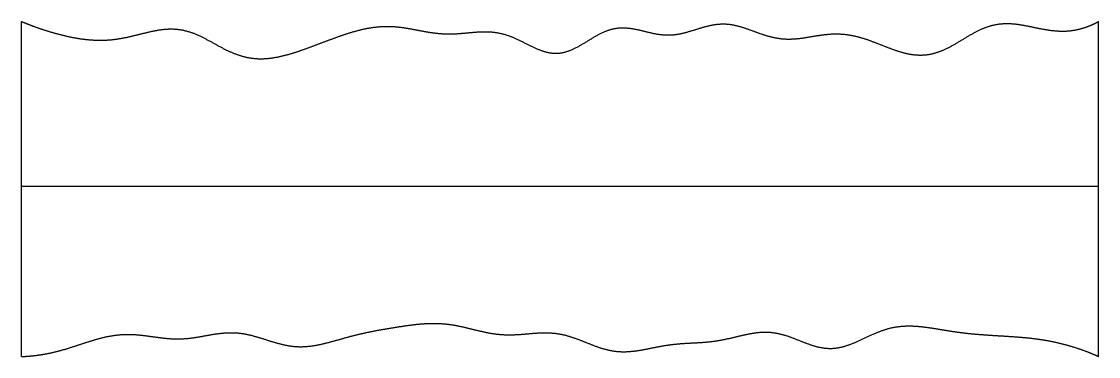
# Model space of a CAD drawing. Header units: millimetres. Extents: x 0 to 10, y -0.1 to 3.1.
import ezdxf

# ---------------------------------------------------------------- set-up
doc = ezdxf.new("R2010")
doc.units = ezdxf.units.MM
doc.layers.get('0').update_dxf_attribs({"linetype": 'CONTINUOUS'})

msp = doc.modelspace()

# ---------------------------------------------------------------- linework, layer by layer
for points in [[(0, -0.055), (0, 0.069), (0, 0.318), (0, 0.691), (0, 1.189), (0, 1.811), (0, 2.309), (0, 2.682), (0, 2.931), (0, 3.055)], [(0, 3.055), (0.02, 3.047), (0.059, 3.031), (0.119, 3.008), (0.198, 2.98), (0.297, 2.95), (0.397, 2.923), (0.497, 2.902), (0.597, 2.887), (0.698, 2.88), (0.799, 2.881), (0.901, 2.893), (1.003, 2.913), (1.105, 2.939), (1.207, 2.965), (1.309, 2.985), (1.409, 2.99), (1.508, 2.978), (1.605, 2.947), (1.702, 2.9), (1.798, 2.846), (1.895, 2.792), (1.994, 2.748), (2.094, 2.718), (2.195, 2.706), (2.297, 2.71), (2.399, 2.728), (2.501, 2.755), (2.6, 2.788), (2.699, 2.824), (2.797, 2.861), (2.895, 2.898), (2.994, 2.934), (3.093, 2.965), (3.194, 2.991), (3.295, 3.007), (3.396, 3.013), (3.498, 3.007), (3.599, 2.991), (3.7, 2.971), (3.801, 2.952), (3.901, 2.94), (4.002, 2.938), (4.103, 2.946), (4.205, 2.957), (4.306, 2.964), (4.407, 2.958), (4.509, 2.933), (4.609, 2.89), (4.709, 2.837), (4.808, 2.789), (4.906, 2.758), (5.003, 2.755), (5.1, 2.784), (5.197, 2.836), (5.294, 2.899), (5.391, 2.956), (5.49, 2.993), (5.589, 3.003), (5.69, 2.989), (5.791, 2.963), (5.893, 2.937), (5.995, 2.925), (6.096, 2.934), (6.197, 2.96), (6.297, 2.994), (6.397, 3.023), (6.497, 3.038), (6.596, 3.031), (6.695, 3.004), (6.795, 2.967), (6.895, 2.929), (6.996, 2.901), (7.097, 2.889), (7.199, 2.893), (7.3, 2.909), (7.401, 2.927), (7.502, 2.941), (7.602, 2.943), (7.702, 2.931), (7.802, 2.906), (7.902, 2.871), (8.003, 2.83), (8.105, 2.79), (8.207, 2.758), (8.308, 2.741), (8.409, 2.742), (8.508, 2.766), (8.605, 2.808), (8.702, 2.865), (8.797, 2.925), (8.893, 2.979), (8.99, 3.018), (9.089, 3.038), (9.189, 3.039), (9.291, 3.025), (9.393, 3.003), (9.496, 2.981), (9.599, 2.966), (9.7, 2.963), (9.801, 2.976), (9.881, 2.999), (9.941, 3.024), (9.98, 3.044), (10, 3.055)], [(10, -0.055), (10, 0.069), (10, 0.318), (10, 0.691), (10, 1.189), (10, 1.811), (10, 2.309), (10, 2.682), (10, 2.931), (10, 3.055)], [(0, 1.527), (0.4, 1.527), (1.2, 1.527), (2.4, 1.527), (4, 1.527), (6, 1.527), (7.6, 1.527), (8.8, 1.527), (9.6, 1.527), (10, 1.527)], [(0, -0.055), (0.02, -0.055), (0.06, -0.053), (0.12, -0.048), (0.2, -0.037), (0.3, -0.017), (0.4, 0.01), (0.5, 0.042), (0.599, 0.075), (0.699, 0.107), (0.799, 0.133), (0.899, 0.148), (0.999, 0.153), (1.099, 0.146), (1.199, 0.132), (1.3, 0.117), (1.401, 0.107), (1.502, 0.107), (1.602, 0.118), (1.703, 0.137), (1.804, 0.156), (1.904, 0.168), (2.004, 0.167), (2.103, 0.151), (2.203, 0.123), (2.302, 0.09), (2.402, 0.059), (2.501, 0.038), (2.601, 0.032), (2.702, 0.041), (2.802, 0.062), (2.903, 0.089), (3.003, 0.118), (3.103, 0.145), (3.202, 0.168), (3.302, 0.188), (3.402, 0.205), (3.502, 0.221), (3.602, 0.236), (3.703, 0.248), (3.804, 0.254), (3.905, 0.252), (4.005, 0.24), (4.105, 0.219), (4.205, 0.194), (4.305, 0.169), (4.405, 0.151), (4.505, 0.144), (4.606, 0.147), (4.707, 0.156), (4.808, 0.166), (4.909, 0.167), (5.009, 0.155), (5.108, 0.128), (5.207, 0.09), (5.305, 0.049), (5.404, 0.013), (5.503, -0.009), (5.602, -0.015), (5.702, -0.005), (5.803, 0.013), (5.904, 0.035), (6.005, 0.053), (6.106, 0.064), (6.207, 0.07), (6.307, 0.074), (6.407, 0.082), (6.508, 0.098), (6.608, 0.121), (6.709, 0.146), (6.809, 0.167), (6.909, 0.176), (7.01, 0.166), (7.109, 0.139), (7.209, 0.099), (7.308, 0.058), (7.407, 0.027), (7.505, 0.014), (7.603, 0.025), (7.701, 0.056), (7.799, 0.101), (7.898, 0.149), (7.997, 0.191), (8.097, 0.219), (8.198, 0.231), (8.299, 0.229), (8.4, 0.218), (8.501, 0.201), (8.602, 0.184), (8.702, 0.169), (8.802, 0.157), (8.902, 0.149), (9.003, 0.142), (9.103, 0.136), (9.204, 0.13), (9.305, 0.122), (9.405, 0.112), (9.506, 0.097), (9.606, 0.078), (9.705, 0.053), (9.804, 0.023), (9.883, -0.005), (9.941, -0.029), (9.981, -0.046), (10, -0.055)]]:
    msp.add_open_spline(points, degree=5)

doc.saveas('drawing.dxf')
